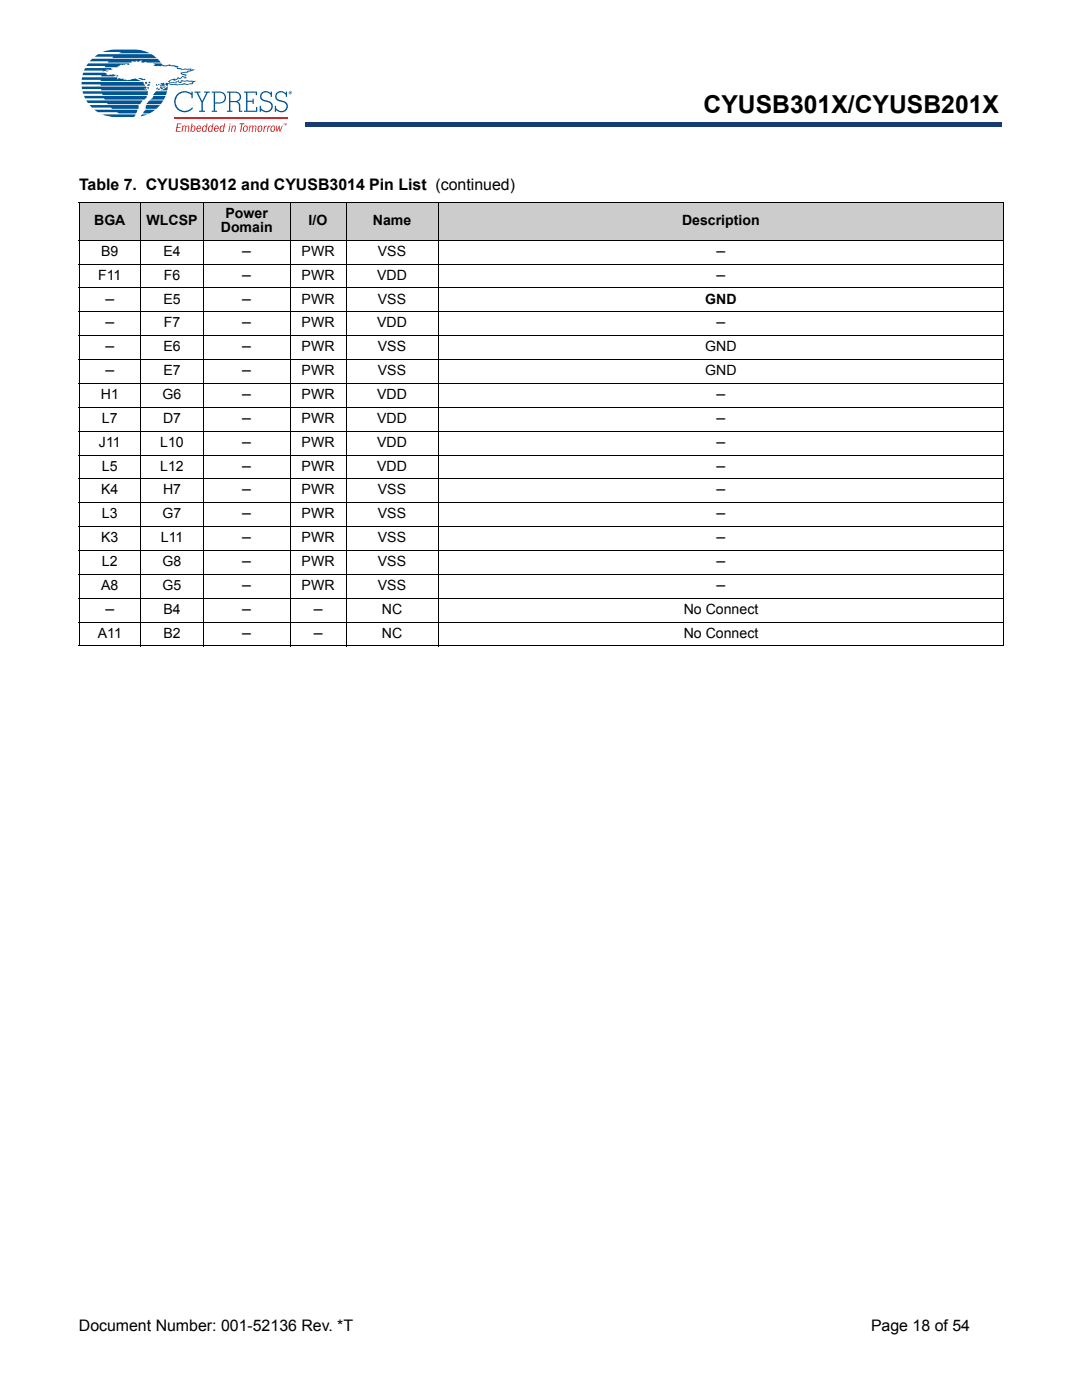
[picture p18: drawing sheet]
<svg xmlns="http://www.w3.org/2000/svg" width="216mm" height="279mm" viewBox="0 0 216 279" stroke-linecap="round" stroke-linejoin="round" font-family="sans-serif">
<defs><g id="words">
<text font-size="4.9" x="140.4" y="22.6">CYUSB301X/CYUSB201X</text>
<g font-size="3.2">
<text x="15.8" y="37.9">Table 7. CYUSB3012 and CYUSB3014 Pin List (continued)</text>
<text x="48.3" y="51.1">–</text>
<text x="143" y="51.1">–</text>
<text x="48.3" y="55.8">–</text>
<text x="143" y="55.8">–</text>
<text x="21" y="60.6">–</text>
<text x="21" y="65.3">–</text>
<text x="48.3" y="60.6">–</text>
<text x="48.3" y="65.3">–</text>
<text x="143" y="65.3">–</text>
<text x="21" y="70.1">–</text>
<text x="48.3" y="70.1">–</text>
<text x="21" y="74.9">–</text>
<text x="48.3" y="74.9">–</text>
<text x="48.3" y="79.6">–</text>
<text x="143" y="79.6">–</text>
<text x="48.3" y="84.4">–</text>
<text x="48.3" y="89.2">–</text>
<text x="143" y="84.4">–</text>
<text x="143" y="89.2">–</text>
<text x="48.3" y="93.9">–</text>
<text x="143" y="93.9">–</text>
<text x="48.3" y="98.7">–</text>
<text x="143" y="98.7">–</text>
<text x="48.3" y="103.4">–</text>
<text x="143" y="103.4">–</text>
<text x="48.3" y="108.2">–</text>
<text x="48.3" y="113">–</text>
<text x="143" y="108.2">–</text>
<text x="143" y="113">–</text>
<text x="48.3" y="117.7">–</text>
<text x="143" y="117.7">–</text>
<text x="21" y="122.5">–</text>
<text x="48.3" y="122.5">–</text>
<text x="62.6" y="122.5">–</text>
<text x="48.3" y="127.3">–</text>
<text x="62.6" y="127.3">–</text>
<text x="15.7" y="265.6">Document Number: 001-52136 Rev. *T</text>
<text x="173.8" y="265.6">Page 18 of 54</text>
</g>
<g font-size="2.8">
<text x="18.8" y="44.9">BGA</text>
<text x="29.2" y="44.9">WLCSP</text>
<text x="44.1" y="46.3">Domain</text>
<text x="45" y="43.5">Power</text>
<text x="61.6" y="44.9">I/O</text>
<text x="74.4" y="44.9">Name</text>
<text x="136.1" y="44.9">Description</text>
<text x="20.2" y="51.1">B9</text>
<text x="32.6" y="51.1">E4</text>
<text x="60.2" y="51.1">PWR</text>
<text x="75.4" y="51.1">VSS</text>
<text x="19.6" y="55.8">F11</text>
<text x="32.7" y="55.8">F6</text>
<text x="60.2" y="55.8">PWR</text>
<text x="75.2" y="55.8">VDD</text>
<text x="32.6" y="60.6">E5</text>
<text x="32.7" y="65.3">F7</text>
<text x="60.2" y="60.6">PWR</text>
<text x="60.2" y="65.3">PWR</text>
<text x="75.2" y="65.3">VDD</text>
<text x="75.4" y="60.6">VSS</text>
<text x="140.7" y="60.6">GND</text>
<text x="32.6" y="70.1">E6</text>
<text x="60.2" y="70.1">PWR</text>
<text x="75.4" y="70.1">VSS</text>
<text x="140.7" y="70.1">GND</text>
<text x="32.6" y="74.9">E7</text>
<text x="60.2" y="74.9">PWR</text>
<text x="75.4" y="74.9">VSS</text>
<text x="140.7" y="74.9">GND</text>
<text x="20.1" y="79.6">H1</text>
<text x="32.4" y="79.6">G6</text>
<text x="60.2" y="79.6">PWR</text>
<text x="75.2" y="79.6">VDD</text>
<text x="19.7" y="89.2">J11</text>
<text x="20.3" y="84.4">L7</text>
<text x="32" y="89.2">L10</text>
<text x="32.5" y="84.4">D7</text>
<text x="60.2" y="84.4">PWR</text>
<text x="60.2" y="89.2">PWR</text>
<text x="75.2" y="84.4">VDD</text>
<text x="75.2" y="89.2">VDD</text>
<text x="20.3" y="93.9">L5</text>
<text x="32" y="93.9">L12</text>
<text x="60.2" y="93.9">PWR</text>
<text x="75.2" y="93.9">VDD</text>
<text x="20.2" y="98.7">K4</text>
<text x="32.5" y="98.7">H7</text>
<text x="60.2" y="98.7">PWR</text>
<text x="75.4" y="98.7">VSS</text>
<text x="20.3" y="103.4">L3</text>
<text x="32.4" y="103.4">G7</text>
<text x="60.2" y="103.4">PWR</text>
<text x="75.4" y="103.4">VSS</text>
<text x="20.2" y="108.2">K3</text>
<text x="20.3" y="113">L2</text>
<text x="32.1" y="108.2">L11</text>
<text x="32.4" y="113">G8</text>
<text x="60.2" y="108.2">PWR</text>
<text x="60.2" y="113">PWR</text>
<text x="75.4" y="108.2">VSS</text>
<text x="75.4" y="113">VSS</text>
<text x="20.2" y="117.7">A8</text>
<text x="32.4" y="117.7">G5</text>
<text x="60.2" y="117.7">PWR</text>
<text x="75.4" y="117.7">VSS</text>
<text x="32.6" y="122.5">B4</text>
<text x="76.2" y="122.5">NC</text>
<text x="136.4" y="122.5">No Connect</text>
<text x="19.5" y="127.3">A11</text>
<text x="32.6" y="127.3">B2</text>
<text x="76.2" y="127.3">NC</text>
<text x="136.4" y="127.3">No Connect</text>
</g>
</g></defs>
<path d="M61 24.4h138.8v.9h-138.8z" fill="#163b71"/>
<path d="M61 24.4h138.9" fill="none" stroke="#163b71" stroke-width=".2"/>
<path d="M199.7 24.4h.2v1h-.2z" fill="#163b71"/>
<path d="M61 25.3h138.8" fill="none" stroke="#163b71" stroke-width=".2"/>
<path d="M61 24.3h.1v1h-.1z" fill="#163b71"/>
<path d="M16.3 9.9h42v16.5h-42z" fill="#fff"/>
<g fill="#005595">
<path d="M29.5 16.7l.5 .1-.1 .2-.6 .1z"/>
<path d="M16.3 17.3h12.8a.28 .28 0 0 1 0 .3 .28 .28 0 0 1-.3 .1l.6 .3h-9.2v-.2h-3.8z"/>
<path d="M17 13.6h5.5l-.4 .2h.4l-1.5 .2 .6 .1-.8 .1-.3 .1 .1-.2h-3.8z"/>
<path d="M18.9 11.3l.7-.5h10.6l1 .8h-8.8l.3-.3z"/>
<path d="M20.5 10.4l2-.5h4.5h-.2l1.6 .2 1.5 .5h-6.2l.5-.2z"/>
<path d="M16.4 15.4h6.9l.2 .5 .3-.3 .4 .2 .5-.1-.1 .2 1.2 .1a1.82 1.82 0 0 1 2.3 .2h-8v-.3h-3.8z"/>
<path d="M27.5 15.6h.6l.4 .1 .1 .1 .3-.1 .1 .2-.6 .1z"/>
<path d="M16.6 14.5h4.3l.4 .2h-.1a.85 .85 0 0 0 1 .2h1l-.4 .4h-2.6l.1-.3h-3.8z"/>
<path d="M23.2 15.1l.4-.1v.3h-.4z"/>
<path d="M17.6 12.7h8.1l.1 .1-.1 .1-.5-.1-.5 .1a1.76 1.76 0 0 0-1.3 .5h-2.5l.1-.2h-3.8z"/>
<path d="M30.6 12.7h1.6a.98 .98 0 0 0 1.4 .2h.4l.1 .1 1.5 .2-.2 .2 .1 .2 1 .2 .4-.2 1.3 .1-.1 .2h.7l-.8 .4-.3-.1-.1 .2-1.4 .2 .9 .3 .1 .2-.2 .2 .3 .2a.37 .37 0 0 1-.4 .2 .37 .37 0 0 1-.3-.3l-.6 .4-.5-.2-.2 .3h-.5l.3 .2h-.2a.69 .69 0 0 0-1 .2l1.1 .2v-.2l.7-.3 .2 .4a.61 .61 0 0 1 .9-.3l.6-.1 1.6 .2-.7 .6-2.9 .2-1.9-.3v.4h-.4a.31 .31 0 0 1-.1-.3 .31 .31 0 0 1 .2-.3l1 .2a5.2 5.2 0 0 0 2.6-.1l.5 .2 1-.2v-.1l.1-.2-2.1-.1-.1 .3-.2 .1h-.2l-.3-.3-.3 .1v.3l-1.4-.2-.3-.3 1.1-.5a.92 .92 0 0 0 1-.3l.2 .2 .4-.3a.45 .45 0 0 1 .8 .2l-.2-.3 .1-.2a.55 .55 0 0 1-.8-.5l1.2-.2 .2-.2 .5-.1-.2-.1h-1.6l-.7-.1-.2-.1-.1-.3h-.3l-.1-.2-4.2-.1 .4-.3-.2 .1z"/>
<path d="M32.1 16.6l.5-.1 .2 .2 .1 .4h-1l.4-.2-.3-.1z"/>
<path d="M31.2 16.8l.3 .3h-.3z"/>
<path d="M16.3 16.3h12.3l.4 .8h-8.9v-.3h-3.8z"/>
<path d="M31.5 16.8h.3l-.1 .2z"/>
<path d="M29.6 16.3h.4v.2l-.1 .1h-.2z"/>
<path d="M28.9 16.3h.5l-.3 .5z"/>
<path d="M29.5 17.3l.2 .1-.1 .4-.2-.2z"/>
<path d="M18.2 11.9l.2-.2h13l.7 .8h-2.9v-.2l-.8 .2-.2-.1v-.4l-.6 .3-.4-.2-.1 .2h-.8v.2h-4.8l.2-.3h-3.8z"/>
<path d="M31.9 17.3h1.2a.44 .44 0 0 1-.8 0l-.2 .1 .5 .2-.5 .1z"/>
<path d="M32.1 17.9l.7-.2 .7-.4-.1 .7h-1.4z"/>
<path d="M31.7 17.6l.2 .1v.2l-.5 .1z"/>
<path d="M31.3 17.5l.2 .1-.2 .3z"/>
<path d="M16.5 18.2h13v.2v.6h-9l-.1-.3h-3.8z"/>
<path d="M16.8 19.1h12.5v.2l-.5 .6h-7.9l-.1-.3h-3.8z"/>
<path d="M17.2 20.1h11.3l-.5 .7h-6.5l-.2-.2h-3.8z"/>
<path d="M17.9 21h9.8l-.1 .7h-5.2l-.3-.2h-3.8z"/>
<path d="M18.8 21.9h8.6l-.3 .7h-3.3l-.5-.2h-3.7z"/>
<path d="M20.4 22.8h6.6l-.2 .6h-3.7l-1.2-.1z"/>
<path d="M31.1 18.2h2.2l-.2 .8h-2.5z"/>
<path d="M30.6 19.1h2.4l-.3 .8h-2.7l.5-.5z"/>
<path d="M29.5 20.3l.3-.2h2.8l-.5 .7h-2.9z"/>
<path d="M29.2 21h2.7l-.7 .7h-2.1z"/>
<path d="M29 21.9h2l-1.2 .7h-1.2z"/>
<path d="M28.2 23l.2-.2h1l-1.3 .4z"/>
<path d="M35.4 18.8a2.15 2.15 0 0 1 2.8-.2v-.3h.3v1.3h-.3v-.6a1.84 1.84 0 0 0-2.7 0 1.84 1.84 0 0 0 .2 2.7 1.84 1.84 0 0 0 2.6-.3l.2 .2a2.11 2.11 0 0 1-3.1 .3 2.11 2.11 0 0 1 0-3.1z"/>
<path d="M38.8 18.3h1.2v.2h-.5l.8 1.7 .9-1.7h-.5v-.2h1.2v.2h-.4l-1 2v1.6h.4v.2h-1.2v-.2h.5v-1.6l-1-2h-.4z"/>
<path d="M48.7 18.3h2.6v.7h-.3v-.5h-1.6v1.6h1v-.4h.2v1.1h-.2v-.5h-1v1.8h1.7v-.7h.2v.9h-2.6v-.2h.4v-3.6h-.4z"/>
<path d="M52.1 18.6a1.28 1.28 0 0 1 1.9 0v-.3h.3v1h-.3a.89 .89 0 0 0-1.1-.9 .89 .89 0 0 0-.6 1.3l.5 .2a1.49 1.49 0 0 1 1.6 1.3 1.34 1.34 0 0 1-.9 1.2 1.34 1.34 0 0 1-1.4-.4v.3h-.3v-1.2h.3a.99 .99 0 0 0 1.1 1.1 .89 .89 0 0 0 .9-.8 .89 .89 0 0 0-.6-1 1.44 1.44 0 0 1-1.6-1.1z"/>
<path d="M55.1 18.6a1.28 1.28 0 0 1 1.9 0v-.3h.3v1h-.3a.89 .89 0 0 0-1-.9 .89 .89 0 0 0-.7 1.3l.5 .2a1.49 1.49 0 0 1 1.7 1.3 1.34 1.34 0 0 1-1 1.2 1.34 1.34 0 0 1-1.4-.4v.3h-.3v-1.2h.3a.99 .99 0 0 0 1.1 1.1 .89 .89 0 0 0 .9-.8 .89 .89 0 0 0-.6-1 1.44 1.44 0 0 1-1.6-1.1z"/>
<path d="M42.9 18.5v2a1.58 1.58 0 0 0 1.9-.7 .99 .99 0 0 0-1.1-1.3zM42.2 18.3a2.62 2.62 0 0 1 2.7 .4 1.21 1.21 0 0 1 0 1.4 1.21 1.21 0 0 1-1.2 .6h-.8v1.4h.4v.2h-1.1v-.2h.4v-3.6h-.4z"/>
<path d="M46 18.5v1.7h.9a.84 .84 0 0 0 .9-.9 .84 .84 0 0 0-1-.8zM45.3 18.3a2.71 2.71 0 0 1 2.6 .4 .99 .99 0 0 1-.5 1.6 .77 .77 0 0 1 .5 .9v.9h.4v.2h-.6v-1.1a.73 .73 0 0 0-.9-.8h-.8v1.7h.4v.2h-1.1v-.2h.4v-3.6h-.4z"/>
</g>
<path d="M34.8 23.5h22.6" fill="none" stroke="#e32525" stroke-width=".29"/>
<g fill="#e32525">
<path d="M35.3 24.6h.9v.2h-.7l-.1 .6h.6v.1h-.6l-.1 .7h.7v.1h-.9z"/>
<path d="M36.4 25.1h.2l-.1 .2 .4-.3 .2 .3a.35 .35 0 0 1 .5-.2 .35 .35 0 0 1 .2 .5l-.2 .7h-.1l.1-.9-.3-.2-.3 1.1h-.2l.2-.9-.2-.2a1.08 1.08 0 0 0-.4 1.1h-.2z"/>
<path d="M46.3 25.1h.1v.2a.35 .35 0 0 1 .5-.2 .35 .35 0 0 1 .1 .5l-.1 .7h-.2l.2-.9-.1-.2h-.2l-.3 1.1h-.2z"/>
<path d="M47.8 24.6h1v.2h-.4l-.3 1.5h-.2l.3-1.5h-.4z"/>
<path d="M49.8 25.1h.2l-.1 .2 .4-.3 .2 .3a.35 .35 0 0 1 .5-.2 .35 .35 0 0 1 .2 .5l-.2 .7h-.1l.1-.9-.3-.2-.3 1.1h-.2l.2-.9-.2-.2a1.08 1.08 0 0 0-.4 1.1h-.2z"/>
<path d="M52.7 25.1h.2l-.1 .3 .5-.4-.1 .3-.3 .1-.2 .9h-.2z"/>
<path d="M53.5 25.1h.1v.3l.4-.4v.3l-.4 .1-.2 .9h-.2z"/>
<path d="M55.1 25.1h.1l.1 .9 .3-.9h.2l.1 .9 .3-.9h.2l-.5 1.2h-.1l-.1-1-.4 1h-.1z"/>
<path d="M38.4 25.3l-.2 .6 .3 .3a.74 .74 0 0 0 .3-.9zM38.2 24.6h.2l-.1 .6 .3-.2a.68 .68 0 0 1 .4 .8 .68 .68 0 0 1-.7 .5l-.2-.2-.1 .2z"/>
<path d="M39.6 25.2l-.2 .4h.5l-.1-.4zM39.3 25.3a.43 .43 0 0 1 .8 0v.4l-.7 .1 .1 .4 .3-.1 .1-.2 .2 .1a.45 .45 0 0 1-.4 .3 .45 .45 0 0 1-.5-.2z"/>
<path d="M40.7 25.3l-.2 .6 .1 .3a.54 .54 0 0 0 .5-.4 .54 .54 0 0 0-.2-.6zM40.4 25.3l.4-.3 .3 .2 .1-.6h.2l-.3 1.7h-.1v-.1a.37 .37 0 0 1-.3 .1 .37 .37 0 0 1-.4-.2z"/>
<path d="M41.8 25.3l-.1 .6 .1 .3a.54 .54 0 0 0 .4-.4 .54 .54 0 0 0-.1-.6zM41.6 25.3l.4-.3 .3 .2 .1-.6h.2l-.3 1.7h-.1v-.1a.37 .37 0 0 1-.3 .1 .37 .37 0 0 1-.4-.2z"/>
<path d="M43.1 25.2l-.2 .4h.5l-.1-.4zM42.8 25.3a.43 .43 0 0 1 .8 0v.4l-.7 .1 .1 .4 .3-.1 .1-.2 .2 .1a.45 .45 0 0 1-.4 .3 .45 .45 0 0 1-.5-.2z"/>
<path d="M44.2 25.3l-.2 .6 .1 .3a.54 .54 0 0 0 .5-.4 .54 .54 0 0 0-.2-.6zM44 25.3l.4-.3 .2 .2 .1-.6h.2l-.3 1.7h-.1v-.1a.37 .37 0 0 1-.3 .1 .37 .37 0 0 1-.4-.2z"/>
<path d="M45.8 24.6h.2v.2h-.2zM45.8 25.1h.2l-.3 1.2h-.1z"/>
<path d="M48.8 25.3l-.1 .5 .2 .4a.58 .58 0 0 0 .1-1zM48.6 25.2a.45 .45 0 0 1 .8 .1 .69 .69 0 0 1 0 .7 .69 .69 0 0 1-.8 .3 .87 .87 0 0 1 0-1.1z"/>
<path d="M51.7 25.3l-.1 .5 .2 .4a.58 .58 0 0 0 .1-1zM51.6 25.2a.45 .45 0 0 1 .7 .1 .69 .69 0 0 1 0 .7 .69 .69 0 0 1-.7 .3 .87 .87 0 0 1 0-1.1z"/>
<path d="M54.3 25.3l-.1 .5 .2 .4a.58 .58 0 0 0 .1-1zM54.1 25.2a.45 .45 0 0 1 .8 .1 .69 .69 0 0 1 0 .7 .69 .69 0 0 1-.8 .3 .87 .87 0 0 1 0-1.1z"/>
<path d="M56.9 24.6l.1 .3 .2-.3v.4l-.1-.3v.3l-.2-.3v.3zM56.6 24.6h.2l-.1 .4z"/>
</g>
<path d="M57.9 18.4h.1zM57.8 18.3h.2l.1 .4-.2-.2-.1 .2zM57.7 18.5a.26 .26 0 0 0 .5 0 .26 .26 0 0 0-.5 0zM57.6 18.5a.35 .35 0 0 1 .7 0 .35 .35 0 0 1-.7 0z" fill="#005595"/>
<path d="M15.7 262.8h54.8v3.5h-54.8z" fill="#fff"/>
<g fill="#ccc">
<path d="M15.8 40.3h12.3v7.6h-12.3z"/>
<path d="M28.1 40.3h12.5v7.6h-12.5z"/>
<path d="M40.6 40.3h17.3v7.6h-17.3z"/>
<path d="M57.9 40.3h11.1v7.6h-11.1z"/>
<path d="M69 40.3h18.4v7.6h-18.4z"/>
<path d="M87.4 40.3h112.9v7.6h-112.9z"/>
</g>
<g fill="none" stroke="#000" stroke-width=".2">
<path d="M15.7 40.3h184.7M15.7 47.9h184.7M15.7 52.7h184.7M15.7 57.5h184.7M15.8 40.4v88.4M28.1 40.3v88.7M40.6 40.3v88.7M57.9 40.3v88.7M69 40.3v88.7M87.4 40.3v88.7M200.3 40.4v88.4M15.7 62.2h184.7"/>
<path d="M15.7 67h184.7M15.7 71.8h184.7M15.7 76.5h184.7M15.7 81.3h184.7M15.7 86h184.7M15.7 90.8h184.7M15.7 95.6h184.7M15.7 100.3h184.7M15.7 105.1h184.7M15.7 109.9h184.7M15.7 114.6h184.7M15.7 119.4h184.7"/>
<path d="M15.7 124.1h184.7M15.7 128.9h184.7"/>
</g>
<use href="#words"/>
</svg>
